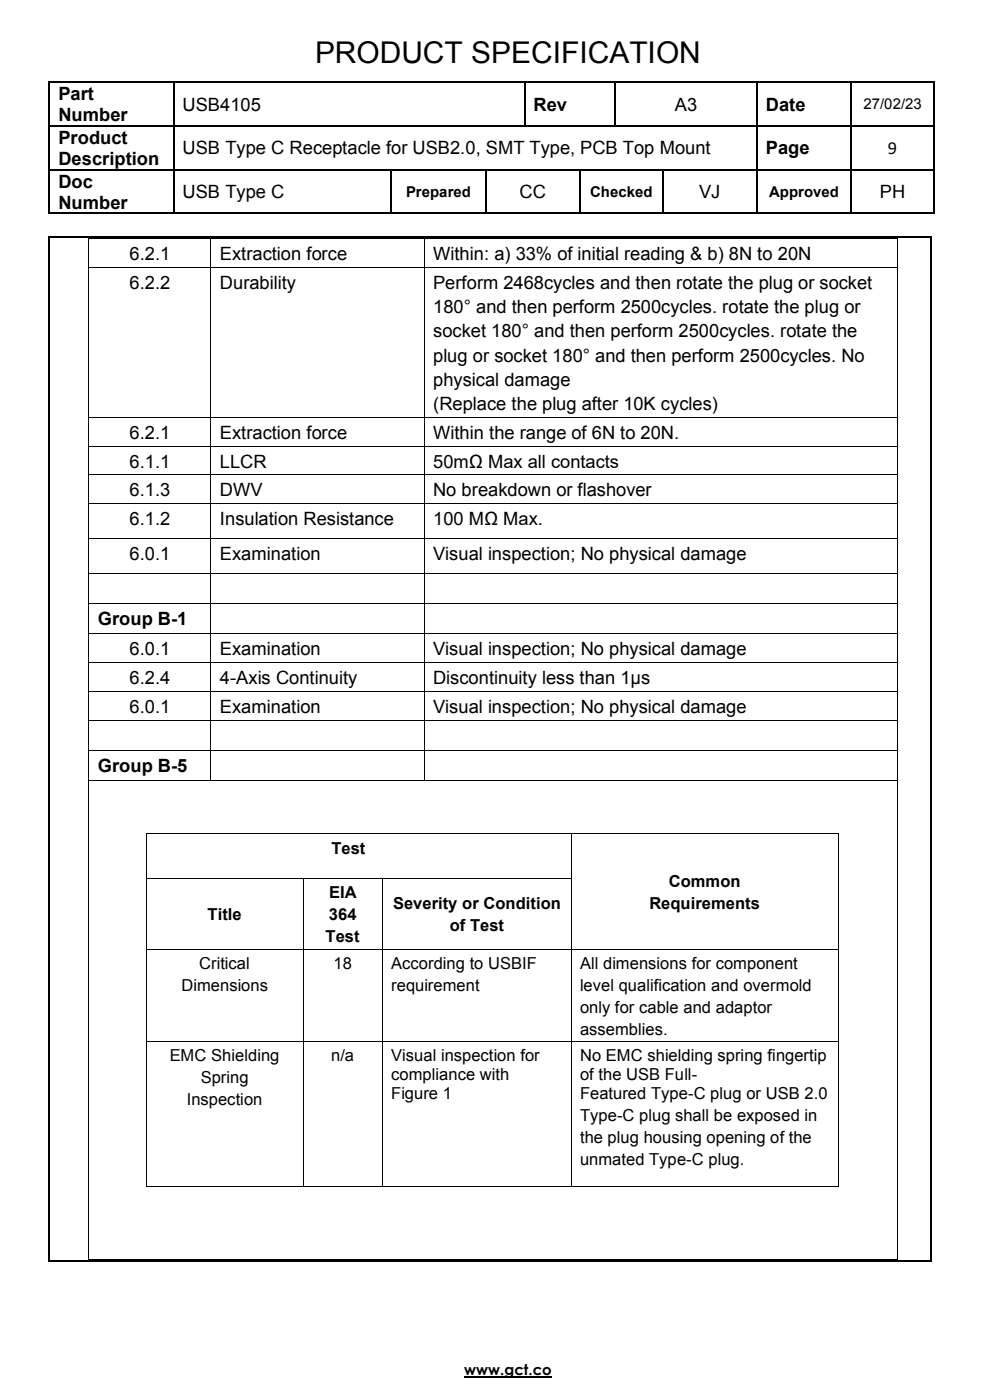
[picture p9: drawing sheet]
<svg xmlns="http://www.w3.org/2000/svg" width="210mm" height="297mm" viewBox="0 0 210 297" stroke-linecap="round" stroke-linejoin="round" font-family="sans-serif">
<defs><g id="words">
<text font-size="6.3" x="66.8" y="13.4">PRODUCT SPECIFICATION</text>
<g font-size="3.9">
<text x="12.4" y="21.2">Part</text>
<text x="38.7" y="23.5">USB4105</text>
<text x="113.2" y="23.5">Rev</text>
<text x="143.2" y="23.5">A3</text>
<text x="162.5" y="23.5">Date</text>
<text x="12.4" y="25.7">Number</text>
<text x="12.4" y="30.6">Product</text>
<text x="12.4" y="35">Description</text>
<text x="38.7" y="32.8">USB Type C Receptacle for USB2.0, SMT Type, PCB Top Mount</text>
<text x="162.5" y="32.8">Page</text>
<text x="188.3" y="32.7">9</text>
<text x="12.4" y="39.8">Doc</text>
<text x="12.4" y="44.3">Number</text>
<text x="38.7" y="42">USB Type C</text>
<text x="110.2" y="42">CC</text>
<text x="148.3" y="42">VJ</text>
<text x="186.6" y="42">PH</text>
<text x="27.5" y="55.1">6.2.1</text>
<text x="46.7" y="55.1">Extraction force</text>
<text x="91.9" y="55.1">Within: a) 33% of initial reading &amp; b) 8N to 20N</text>
<text x="27.5" y="61.3">6.2.2</text>
<text x="46.7" y="61.3">Durability</text>
<text x="91.9" y="61.3">Perform 2468cycles and then rotate the plug or socket</text>
<text x="91.9" y="66.4">180° and then perform 2500cycles. rotate the plug or</text>
<text x="91.9" y="71.5">socket 180° and then perform 2500cycles. rotate the</text>
<text x="91.9" y="76.7">plug or socket 180° and then perform 2500cycles. No</text>
<text x="91.9" y="81.8">physical damage</text>
<text x="91.9" y="86.9">(Replace the plug after 10K cycles)</text>
<text x="27.5" y="93.1">6.2.1</text>
<text x="46.7" y="93.1">Extraction force</text>
<text x="91.9" y="93.1">Within the range of 6N to 20N.</text>
<text x="27.5" y="99.2">6.1.1</text>
<text x="46.7" y="99.2">LLCR</text>
<text x="91.9" y="99.2">50mΩ Max all contacts</text>
<text x="27.5" y="105.3">6.1.3</text>
<text x="46.7" y="105.3">DWV</text>
<text x="91.9" y="105.3">No breakdown or flashover</text>
<text x="27.5" y="111.4">6.1.2</text>
<text x="46.7" y="111.4">Insulation Resistance</text>
<text x="91.9" y="111.4">100 MΩ Max.</text>
<text x="27.5" y="118.8">6.0.1</text>
<text x="46.7" y="118.8">Examination</text>
<text x="91.9" y="118.8">Visual inspection; No physical damage</text>
<text x="20.8" y="132.5">Group B-1</text>
<text x="27.5" y="139">6.0.1</text>
<text x="46.7" y="139">Examination</text>
<text x="91.9" y="139">Visual inspection; No physical damage</text>
<text x="27.5" y="145.1">6.2.4</text>
<text x="46.7" y="145.1">4-Axis Continuity</text>
<text x="91.9" y="145.1">Discontinuity less than 1µs</text>
<text x="27.5" y="151.2">6.0.1</text>
<text x="46.7" y="151.2">Examination</text>
<text x="91.9" y="151.2">Visual inspection; No physical damage</text>
<text x="20.8" y="163.8">Group B-5</text>
</g>
<g font-size="3.5">
<text x="70.3" y="181.1">Test</text>
<text x="69.8" y="190.5">EIA</text>
<text x="141.9" y="188.2">Common</text>
<text x="44" y="195.2">Title</text>
<text x="69.8" y="195.2">364</text>
<text x="83.4" y="192.9">Severity or Condition</text>
<text x="95.4" y="197.6">of Test</text>
<text x="137.7" y="192.8">Requirements</text>
<text x="69.1" y="199.9">Test</text>
<text x="42.3" y="205.5">Critical</text>
<text x="70.8" y="205.5">18</text>
<text x="83" y="205.5">According to USBIF</text>
<text x="123" y="205.5">All dimensions for component</text>
<text x="38.5" y="210.2">Dimensions</text>
<text x="83" y="210.2">requirement</text>
<text x="123" y="210.2">level qualification and overmold</text>
<text x="123" y="214.9">only for cable and adaptor</text>
<text x="123" y="219.5">assemblies.</text>
<text x="36" y="225.1">EMC Shielding</text>
<text x="70.2" y="225.1">n/a</text>
<text x="83" y="225.1">Visual inspection for</text>
<text x="123" y="225.1">No EMC shielding spring fingertip</text>
<text x="42.6" y="229.8">Spring</text>
<text x="83" y="229.2">compliance with</text>
<text x="83" y="233.2">Figure 1</text>
<text x="123" y="229.2">of the USB Full-</text>
<text x="123" y="233.2">Featured Type-C plug or USB 2.0</text>
<text x="39.6" y="234.5">Inspection</text>
<text x="123" y="237.8">Type-C plug shall be exposed in</text>
<text x="123" y="242.5">the plug housing opening of the</text>
<text x="123" y="247.2">unmated Type-C plug.</text>
</g>
<g font-size="3.2">
<text x="183.1" y="23.2">27/02/23</text>
<text x="86.1" y="41.8">Prepared</text>
<text x="125.2" y="41.8">Checked</text>
<text x="163.1" y="41.8">Approved</text>
<text x="98.5" y="291.6">www.gct.co</text>
</g>
</g></defs>
<g fill="#000">
<path d="M10.3 17.3h.4v.3h-.4z" fill-rule="evenodd"/>
<path d="M10.3 17.3h.4v.3h-.4z" fill-rule="evenodd"/>
<path d="M36.7 17.3h.3v.3h-.3z" fill-rule="evenodd"/>
<path d="M111.1 17.3h.3v.3h-.3z" fill-rule="evenodd"/>
<path d="M130.4 17.3h.3v.3h-.3z" fill-rule="evenodd"/>
<path d="M160.4 17.3h.3v.3h-.3z" fill-rule="evenodd"/>
<path d="M180.4 17.3h.4v.3h-.4z" fill-rule="evenodd"/>
<path d="M197.9 17.3h.3v.3h-.3z" fill-rule="evenodd"/>
<path d="M197.9 17.3h.3v.3h-.3z" fill-rule="evenodd"/>
<path d="M10.3 26.5h.4v.4h-.4z" fill-rule="evenodd"/>
<path d="M10.3 35.8h.4v.3h-.4z" fill-rule="evenodd"/>
<path d="M36.7 26.5h.3v.4h-.3z" fill-rule="evenodd"/>
<path d="M36.7 35.8h.3v.3h-.3z" fill-rule="evenodd"/>
<path d="M82.9 35.8h.3v.3h-.3z" fill-rule="evenodd"/>
<path d="M102.9 35.8h.3v.3h-.3z" fill-rule="evenodd"/>
<path d="M111.1 26.5h.3v.4h-.3z" fill-rule="evenodd"/>
<path d="M122.9 35.8h.3v.3h-.3z" fill-rule="evenodd"/>
<path d="M130.4 26.5h.3v.4h-.3z" fill-rule="evenodd"/>
<path d="M140.4 35.8h.4v.3h-.4z" fill-rule="evenodd"/>
<path d="M160.4 26.5h.3v.4h-.3z" fill-rule="evenodd"/>
<path d="M160.4 35.8h.3v.3h-.3z" fill-rule="evenodd"/>
<path d="M180.4 26.5h.4v.4h-.4z" fill-rule="evenodd"/>
<path d="M180.4 35.8h.4v.3h-.4z" fill-rule="evenodd"/>
<path d="M197.9 26.5h.3v.4h-.3z" fill-rule="evenodd"/>
<path d="M197.9 35.8h.3v.3h-.3z" fill-rule="evenodd"/>
<path d="M10.3 45.1h.4v.4h-.4z" fill-rule="evenodd"/>
<path d="M10.3 45.1h.4v.4h-.4z" fill-rule="evenodd"/>
<path d="M10.3 50.2h.4v.3h-.4z" fill-rule="evenodd"/>
<path d="M10.3 50.2h.4v.3h-.4z" fill-rule="evenodd"/>
<path d="M18.8 50.5h.1v1h-.1z" fill-rule="evenodd"/>
<path d="M18.8 50.5h.1v.2h-.1z" fill-rule="evenodd"/>
<path d="M18.8 56.7h.1v.9h-.1z" fill-rule="evenodd"/>
<path d="M36.7 45.1h.3v.4h-.3z" fill-rule="evenodd"/>
<path d="M44.7 50.7h.1v.8h-.1z" fill-rule="evenodd"/>
<path d="M44.7 50.5h.1v.2h-.1z" fill-rule="evenodd"/>
<path d="M44.7 56.7h.1v.9h-.1z" fill-rule="evenodd"/>
<path d="M82.9 45.1h.3v.4h-.3z" fill-rule="evenodd"/>
<path d="M89.9 50.7h.2v.8h-.2z" fill-rule="evenodd"/>
<path d="M89.9 50.5h.2v.2h-.2z" fill-rule="evenodd"/>
<path d="M89.9 56.7h.2v.9h-.2z" fill-rule="evenodd"/>
<path d="M102.9 45.1h.3v.4h-.3z" fill-rule="evenodd"/>
<path d="M122.9 45.1h.3v.4h-.3z" fill-rule="evenodd"/>
<path d="M140.4 45.1h.4v.4h-.4z" fill-rule="evenodd"/>
<path d="M160.4 45.1h.3v.4h-.3z" fill-rule="evenodd"/>
<path d="M180.4 45.1h.4v.4h-.4z" fill-rule="evenodd"/>
<path d="M190.2 50.5h.2v1h-.2z" fill-rule="evenodd"/>
<path d="M190.2 50.5h.2v.2h-.2z" fill-rule="evenodd"/>
<path d="M190.2 56.7h.2v.9h-.2z" fill-rule="evenodd"/>
<path d="M197.4 50.2h.3v.3h-.3z" fill-rule="evenodd"/>
<path d="M197.4 50.2h.3v.3h-.3z" fill-rule="evenodd"/>
<path d="M197.9 45.1h.3v.4h-.3z" fill-rule="evenodd"/>
<path d="M197.9 45.1h.3v.4h-.3z" fill-rule="evenodd"/>
<path d="M18.8 88.4h.1v1h-.1z" fill-rule="evenodd"/>
<path d="M18.8 94.6h.1v.9h-.1z" fill-rule="evenodd"/>
<path d="M44.7 88.4h.1v1h-.1z" fill-rule="evenodd"/>
<path d="M44.7 94.6h.1v.9h-.1z" fill-rule="evenodd"/>
<path d="M89.9 88.4h.2v1h-.2z" fill-rule="evenodd"/>
<path d="M89.9 94.6h.2v.9h-.2z" fill-rule="evenodd"/>
<path d="M190.2 88.4h.2v1h-.2z" fill-rule="evenodd"/>
<path d="M190.2 94.6h.2v.9h-.2z" fill-rule="evenodd"/>
<path d="M18.8 100.7h.1v.9h-.1z" fill-rule="evenodd"/>
<path d="M18.8 106.8h.1v1h-.1z" fill-rule="evenodd"/>
<path d="M18.8 114.1h.1v1h-.1z" fill-rule="evenodd"/>
<path d="M44.7 100.7h.1v.9h-.1z" fill-rule="evenodd"/>
<path d="M44.7 106.8h.1v1h-.1z" fill-rule="evenodd"/>
<path d="M44.7 114.1h.1v1h-.1z" fill-rule="evenodd"/>
<path d="M89.9 100.7h.2v.9h-.2z" fill-rule="evenodd"/>
<path d="M89.9 106.8h.2v1h-.2z" fill-rule="evenodd"/>
<path d="M89.9 114.1h.2v1h-.2z" fill-rule="evenodd"/>
<path d="M190.2 100.7h.2v.9h-.2z" fill-rule="evenodd"/>
<path d="M190.2 106.8h.2v1h-.2z" fill-rule="evenodd"/>
<path d="M190.2 114.1h.2v1h-.2z" fill-rule="evenodd"/>
<path d="M18.8 121.5h.1v1h-.1z" fill-rule="evenodd"/>
<path d="M18.8 127.9h.1v1h-.1z" fill-rule="evenodd"/>
<path d="M18.8 134.4h.1v.9h-.1z" fill-rule="evenodd"/>
<path d="M44.7 121.5h.1v1h-.1z" fill-rule="evenodd"/>
<path d="M44.7 127.9h.1v1h-.1z" fill-rule="evenodd"/>
<path d="M44.7 134.4h.1v.9h-.1z" fill-rule="evenodd"/>
<path d="M89.9 121.5h.2v1h-.2z" fill-rule="evenodd"/>
<path d="M89.9 127.9h.2v1h-.2z" fill-rule="evenodd"/>
<path d="M89.9 134.4h.2v.9h-.2z" fill-rule="evenodd"/>
<path d="M190.2 121.5h.2v1h-.2z" fill-rule="evenodd"/>
<path d="M190.2 127.9h.2v1h-.2z" fill-rule="evenodd"/>
<path d="M190.2 134.4h.2v.9h-.2z" fill-rule="evenodd"/>
<path d="M18.8 140.5h.1v.9h-.1z" fill-rule="evenodd"/>
<path d="M18.8 146.6h.1v1h-.1z" fill-rule="evenodd"/>
<path d="M18.8 152.7h.1v1h-.1z" fill-rule="evenodd"/>
<path d="M44.7 140.5h.1v.9h-.1z" fill-rule="evenodd"/>
<path d="M44.7 146.6h.1v1h-.1z" fill-rule="evenodd"/>
<path d="M44.7 152.7h.1v1h-.1z" fill-rule="evenodd"/>
<path d="M89.9 140.5h.2v.9h-.2z" fill-rule="evenodd"/>
<path d="M89.9 146.6h.2v1h-.2z" fill-rule="evenodd"/>
<path d="M89.9 152.7h.2v1h-.2z" fill-rule="evenodd"/>
<path d="M190.2 140.5h.2v.9h-.2z" fill-rule="evenodd"/>
<path d="M190.2 146.6h.2v1h-.2z" fill-rule="evenodd"/>
<path d="M190.2 152.7h.2v1h-.2z" fill-rule="evenodd"/>
<path d="M18.8 159.1h.1v1h-.1z" fill-rule="evenodd"/>
<path d="M18.8 165.6h.1v.9h-.1z" fill-rule="evenodd"/>
<path d="M31 176.8h.1v1h-.1z" fill-rule="evenodd"/>
<path d="M31 176.8h.1v.2h-.1z" fill-rule="evenodd"/>
<path d="M44.7 159.1h.1v1h-.1z" fill-rule="evenodd"/>
<path d="M44.7 165.6h.1v.1h-.1z" fill-rule="evenodd"/>
<path d="M64.3 176.8h.2v.2h-.2z" fill-rule="evenodd"/>
<path d="M89.9 159.1h.2v1h-.2z" fill-rule="evenodd"/>
<path d="M89.9 165.6h.2v.1h-.2z" fill-rule="evenodd"/>
<path d="M121.1 177h.1v.8h-.1z" fill-rule="evenodd"/>
<path d="M121.1 176.8h.1v.2h-.1z" fill-rule="evenodd"/>
<path d="M177.8 176.8h.2v1h-.2z" fill-rule="evenodd"/>
<path d="M177.8 176.8h.2v.2h-.2z" fill-rule="evenodd"/>
<path d="M190.2 159.1h.2v1h-.2z" fill-rule="evenodd"/>
<path d="M190.2 165.6h.2v.9h-.2z" fill-rule="evenodd"/>
<path d="M31 186.3h.1v.9h-.1z" fill-rule="evenodd"/>
<path d="M64.2 186.4h.2v.8h-.2z" fill-rule="evenodd"/>
<path d="M64.2 186.3h.2v.1h-.2z" fill-rule="evenodd"/>
<path d="M64.4 186.3h.2v.1h-.2z" fill-rule="evenodd"/>
<path d="M81 186.4h.2v.8h-.2z" fill-rule="evenodd"/>
<path d="M81 186.3h.2v.1h-.2z" fill-rule="evenodd"/>
<path d="M121.1 186.3h.1v.9h-.1z" fill-rule="evenodd"/>
<path d="M177.8 186.3h.2v.9h-.2z" fill-rule="evenodd"/>
<path d="M31 201.3h.1v.9h-.1z" fill-rule="evenodd"/>
<path d="M64.2 201.3h.2v.9h-.2z" fill-rule="evenodd"/>
<path d="M81 201.3h.2v.9h-.2z" fill-rule="evenodd"/>
<path d="M121.1 201.3h.1v.9h-.1z" fill-rule="evenodd"/>
<path d="M177.8 201.3h.2v.9h-.2z" fill-rule="evenodd"/>
<path d="M31 220.9h.1v1h-.1z" fill-rule="evenodd"/>
<path d="M64.2 220.9h.2v1h-.2z" fill-rule="evenodd"/>
<path d="M81 220.9h.2v1h-.2z" fill-rule="evenodd"/>
<path d="M121.1 220.9h.1v1h-.1z" fill-rule="evenodd"/>
<path d="M177.8 220.9h.2v1h-.2z" fill-rule="evenodd"/>
<path d="M31 251.6h.1v.2h-.1z" fill-rule="evenodd"/>
<path d="M31 251.6h.1v.2h-.1z" fill-rule="evenodd"/>
<path d="M64.2 251.6h.2v.2h-.2z" fill-rule="evenodd"/>
<path d="M81 251.6h.2v.2h-.2z" fill-rule="evenodd"/>
<path d="M121.1 251.6h.1v.2h-.1z" fill-rule="evenodd"/>
<path d="M177.8 251.6h.2v.2h-.2z" fill-rule="evenodd"/>
<path d="M177.8 251.6h.2v.2h-.2z" fill-rule="evenodd"/>
<path d="M10.3 267.3h.4v.4h-.4z" fill-rule="evenodd"/>
<path d="M10.3 267.3h.4v.4h-.4z" fill-rule="evenodd"/>
<path d="M18.8 267.2h.1v.1h-.1z" fill-rule="evenodd"/>
<path d="M18.8 267.2h.1v.1h-.1z" fill-rule="evenodd"/>
<path d="M190.2 267.2h.2v.1h-.2z" fill-rule="evenodd"/>
<path d="M190.2 267.2h.2v.1h-.2z" fill-rule="evenodd"/>
<path d="M197.4 267.3h.3v.4h-.3z" fill-rule="evenodd"/>
<path d="M197.4 267.3h.3v.4h-.3z" fill-rule="evenodd"/>
</g>
<g fill="none" stroke="#000" stroke-width=".34">
<path d="M10.5 17.6v8.9M10.7 17.4h26M36.8 17.6v8.9M37 17.4h74.1M111.3 17.6v8.9M111.4 17.4h19M130.7 17.4h29.7M160.6 17.6v8.9M160.7 17.4h19.7M180.6 17.6v8.9M180.8 17.4h17.1M198.1 17.6v8.9"/>
<path d="M10.5 26.9v8.9M10.5 36.1v9M10.7 26.7h26M10.7 36h26M36.8 26.9v8.9M36.8 36.1v9M37 26.7h74.1M37 36h45.9M83 36.1v9M83.2 36h19.7M103 36.1v9M103.2 36h19.7"/>
<path d="M111.4 26.7h19M123 36.1v9M123.2 36h17.2M130.7 26.7h29.7M140.6 36.1v9M140.8 36h19.6M160.6 26.9v8.9M160.6 36.1v9M160.7 26.7h19.7M160.7 36h19.7M180.6 26.9v8.9M180.6 36.1v9"/>
<path d="M180.8 26.7h17.1M180.8 36h17.1M198.1 26.9v8.9M198.1 36.1v9M10.5 50.5v216.8M10.7 45.3h26M10.7 50.4h186.7M37 45.3h45.9M83.2 45.3h19.7M103.2 45.3h19.7M123.2 45.3h17.2M140.8 45.3h19.6"/>
<path d="M160.7 45.3h19.7M180.8 45.3h17.1M197.5 50.5v216.8M10.7 267.5h186.7"/>
</g>
<path d="M130.5 17.6v8.9" fill="none" stroke="#000" stroke-width=".35"/>
<path d="M98.5 292.1h18.5" fill="none" stroke="#000" stroke-width=".3"/>
<g fill="none" stroke="#000" stroke-width=".21">
<path d="M18.8 51.5v5.2M18.8 57.6v30.8M18.9 50.6h25.8M18.9 56.8h25.8M44.8 51.5v5.2M44.8 57.6v30.8M44.8 50.6h45.1M44.8 56.8h45.1M90 51.5v5.2M90 57.6v30.8M90.1 50.6h100.1M90.1 56.8h100.1"/>
<path d="M190.3 51.5v5.2M190.3 57.6v30.8M18.8 89.4v5.2M18.8 95.5v5.2M18.9 88.5h25.8M18.9 94.7h25.8M44.8 89.4v5.2M44.8 95.5v5.2M44.8 88.5h45.1M44.8 94.7h45.1M90 89.4v5.2M90 95.5v5.2"/>
<path d="M90.1 88.5h100.1M90.1 94.7h100.1M190.3 89.4v5.2M190.3 95.5v5.2M18.8 101.6v5.2M18.8 107.8v6.3M18.8 115.1v6.4M18.9 100.8h25.8M18.9 106.9h25.8M18.9 114.2h25.8M44.8 101.6v5.2M44.8 107.8v6.3"/>
<path d="M44.8 115.1v6.4M44.8 100.8h45.1M44.8 106.9h45.1M44.8 114.2h45.1M90 101.6v5.2M90 107.8v6.3M90 115.1v6.4M90.1 100.8h100.1M90.1 106.9h100.1M90.1 114.2h100.1M190.3 101.6v5.2M190.3 107.8v6.3"/>
<path d="M190.3 115.1v6.4M18.8 122.5v5.4M18.8 128.9v5.5M18.8 135.3v5.2M18.9 121.6h25.8M18.9 128h25.8M18.9 134.4h25.8M44.8 122.5v5.4M44.8 128.9v5.5M44.8 135.3v5.2M44.8 121.6h45.1M44.8 128h45.1"/>
<path d="M44.8 134.4h45.1M90 122.5v5.4M90 128.9v5.5M90 135.3v5.2M90.1 121.6h100.1M90.1 128h100.1M90.1 134.4h100.1M190.3 122.5v5.4M190.3 128.9v5.5M190.3 135.3v5.2M18.8 141.4v5.2M18.8 147.6v5.1"/>
<path d="M18.8 153.7v5.4M18.9 140.5h25.8M18.9 146.7h25.8M18.9 152.8h25.8M18.9 159.2h25.8M44.8 141.4v5.2M44.8 147.6v5.1M44.8 153.7v5.4M44.8 140.5h45.1M44.8 146.7h45.1M44.8 152.8h45.1M44.8 159.2h45.1"/>
<path d="M90 141.4v5.2M90 147.6v5.1M90 153.7v5.4M90.1 140.5h100.1M90.1 146.7h100.1M90.1 152.8h100.1M90.1 159.2h100.1M190.3 141.4v5.2M190.3 147.6v5.1M190.3 153.7v5.4M18.8 160.1v5.5M18.8 166.5v100.7"/>
<path d="M18.9 165.7h25.8M31 177.8v8.5M31.1 176.9h33.2M44.8 160.1v5.5M44.8 165.7h45.1M64.5 176.9h56.6M90 160.1v5.5M90.1 165.7h100.1M121.1 177.8v8.5M121.2 176.9h56.6M177.9 177.8v8.5M190.3 160.1v5.5"/>
<path d="M190.3 166.5v100.7M31 187.2v14.1M31.1 186.4h33.1M64.3 187.2v14.1M64.6 186.4h16.4M81.1 187.2v14.1M81.2 186.4h39.9M121.1 187.2v14.1M177.9 187.2v14.1M31 202.2v18.7M31.1 201.3h33.1M64.3 202.2v18.7"/>
<path d="M64.4 201.3h16.6M81.1 202.2v18.7M81.2 201.3h39.9M121.1 202.2v18.7M121.2 201.3h56.6M177.9 202.2v18.7M31 221.9v29.7M31.1 221h33.1M64.3 221.9v29.7M64.4 221h16.6M81.1 221.9v29.7M81.2 221h39.9"/>
<path d="M121.1 221.9v29.7M121.2 221h56.6M177.9 221.9v29.7M31.1 251.7h33.1M64.4 251.7h16.6M81.2 251.7h39.9M121.2 251.7h56.6M18.9 267.3h171.3"/>
</g>
<use href="#words"/>
</svg>
